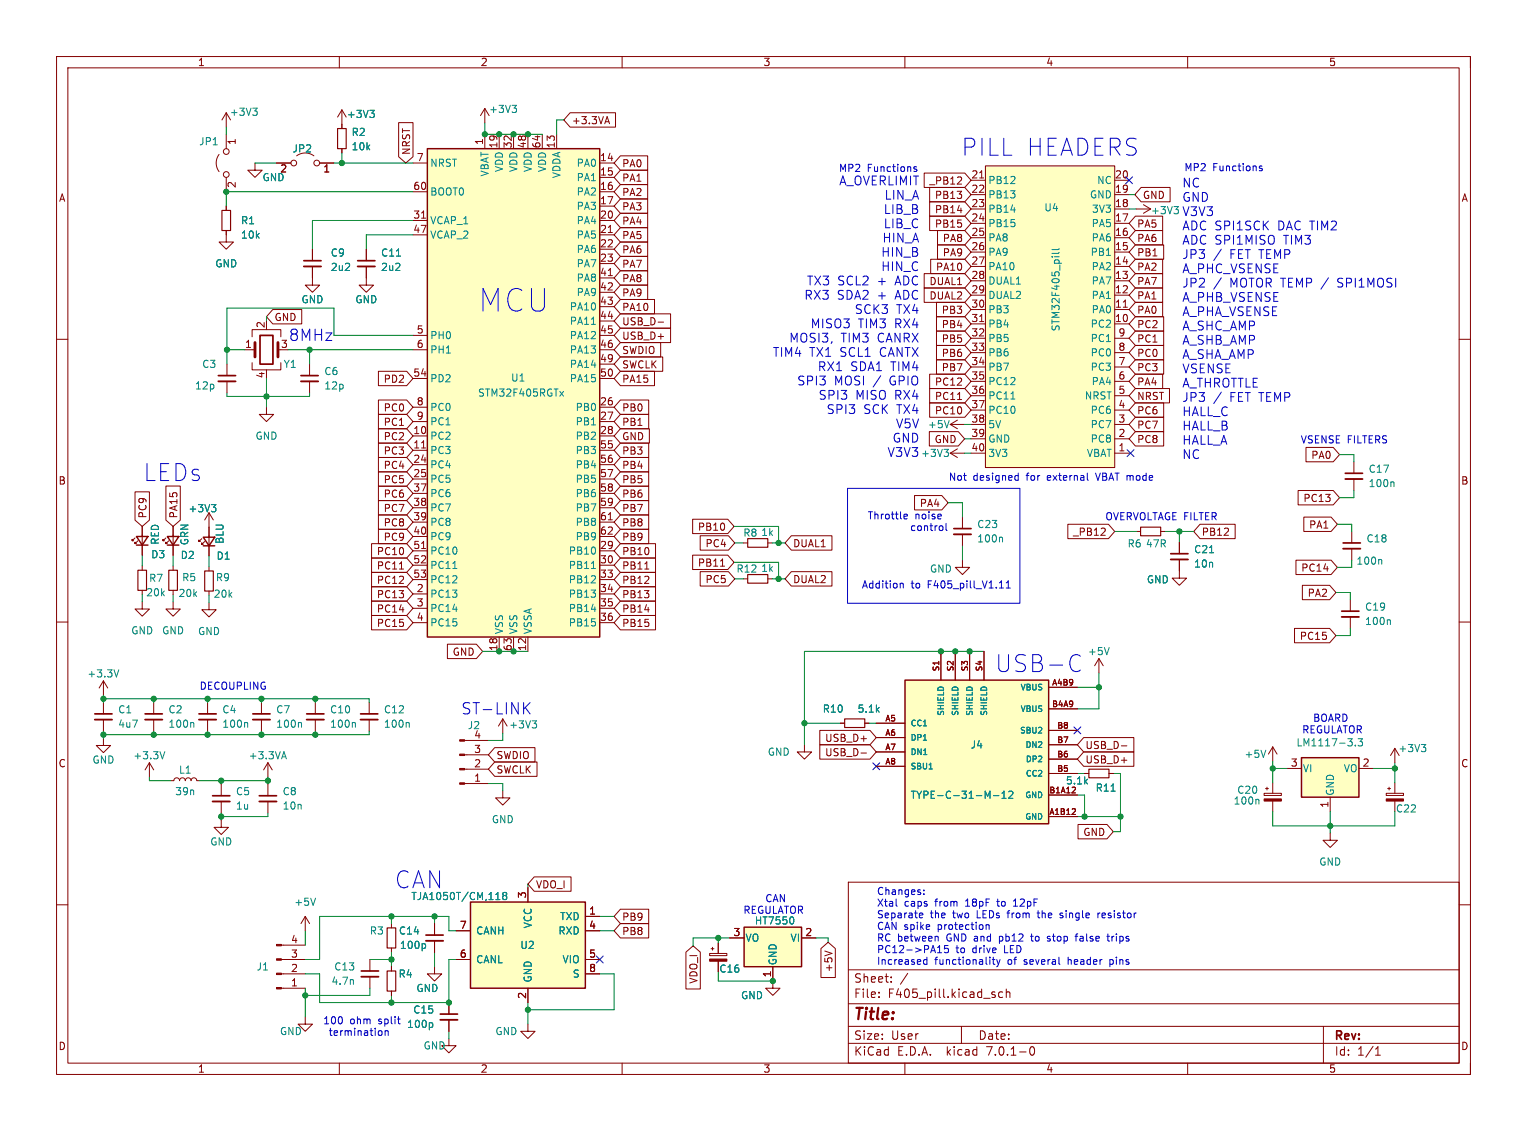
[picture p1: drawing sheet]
<svg xmlns="http://www.w3.org/2000/svg" width="270mm" height="200mm" viewBox="0 0 270 200" stroke-linecap="round" stroke-linejoin="round" font-family="sans-serif">
<defs><g id="words">
<text font-size="5.6" fill="#0000c2" x="84.5" y="55.5">MCU</text>
<g font-size="4.2" fill="#0000c2">
<text x="169.9" y="27.8">PILL HEADERS</text>
<text x="25.3" y="85.3">LEDs</text>
<text x="175.9" y="119.1">USB-C</text>
<text x="69.7" y="157.4">CAN</text>
</g>
<g font-size="2.8" fill="#0000c2">
<text x="51" y="60.5">8MHz</text>
<text x="81.6" y="126.5">ST-LINK</text>
</g>
<text font-size="2.8" fill="#840000" x="151" y="180.8">Title:</text>
<g font-size="2.2" fill="#0000c2">
<text x="148.3" y="32.9">A_OVERLIMIT</text>
<text x="156.3" y="35.4">LIN_A</text>
<text x="209" y="33.3">NC</text>
<text x="209" y="35.8">GND</text>
<text x="156.2" y="37.9">LIB_B</text>
<text x="156.2" y="40.5">LIB_C</text>
<text x="209" y="38.3">V3V3</text>
<text x="209" y="40.8">ADC SPI1SCK</text>
<text x="225.9" y="40.8">DAC TIM2</text>
<text x="155.7" y="45.5">HIN_B</text>
<text x="156" y="43">HIN_A</text>
<text x="209" y="43.4">ADC SPI1MISO</text>
<text x="209" y="45.9">JP3</text>
<text x="214.5" y="45.9">/</text>
<text x="217.4" y="45.9">FET TEMP</text>
<text x="226.9" y="43.4">TIM3</text>
<text x="142.1" y="53.1">RX3</text>
<text x="142.6" y="50.6">TX3 SCL2</text>
<text x="147.9" y="53.1">SDA2 +</text>
<text x="155.1" y="50.6">+</text>
<text x="155.7" y="48">HIN_C</text>
<text x="158.2" y="50.6">ADC</text>
<text x="158.2" y="53.1">ADC</text>
<text x="209" y="48.4">A_PHC_VSENSE</text>
<text x="209" y="51">JP2</text>
<text x="209" y="53.5">A_PHB_VSENSE</text>
<text x="214.5" y="51">/</text>
<text x="217.4" y="51">MOTOR TEMP /</text>
<text x="236.6" y="51">SPI1MOSI</text>
<text x="143.3" y="58.2">MISO3</text>
<text x="151.1" y="55.6">SCK3</text>
<text x="151.6" y="58.2">TIM3 RX4</text>
<text x="158.4" y="55.6">TX4</text>
<text x="209" y="56">A_PHA_VSENSE</text>
<text x="209" y="58.5">A_SHC_AMP</text>
<text x="136.6" y="63.2">TIM4 TX1 SCL1</text>
<text x="139.5" y="60.7">MOSI3,</text>
<text x="144.5" y="65.7">RX1</text>
<text x="148.6" y="60.7">TIM3 CANRX</text>
<text x="150.3" y="65.7">SDA1 TIM4</text>
<text x="155.5" y="63.2">CANTX</text>
<text x="209" y="61.1">A_SHB_AMP</text>
<text x="209" y="63.6">A_SHA_AMP</text>
<text x="140.9" y="68.3">SPI3</text>
<text x="144.7" y="70.8">SPI3</text>
<text x="147.4" y="68.3">MOSI /</text>
<text x="151.2" y="70.8">MISO RX4</text>
<text x="157.2" y="68.3">GPIO</text>
<text x="209" y="66.1">VSENSE</text>
<text x="209" y="68.6">A_THROTTLE</text>
<text x="209" y="71.2">JP3</text>
<text x="217.4" y="71.2">FET TEMP</text>
<text x="146.1" y="73.3">SPI3</text>
<text x="152.6" y="73.3">SCK TX4</text>
<text x="158.3" y="75.8">V5V</text>
<text x="209" y="73.7">HALL_C</text>
<text x="209" y="76.2">HALL_B</text>
<text x="156.8" y="80.9">V3V3</text>
<text x="157.7" y="78.4">GND</text>
<text x="209" y="78.8">HALL_A</text>
<text x="209" y="81.3">NC</text>
</g>
<g font-size="2.1" fill="#840000">
<text x="151" y="173.9">Sheet:</text>
<text x="159.2" y="173.9">/</text>
<text x="151" y="176.6">File:</text>
<text x="157" y="176.6">F405_pill.kicad_sch</text>
<text x="151" y="184">Size:</text>
<text x="157.6" y="184">User</text>
<text x="173" y="184">Date:</text>
<text x="236" y="184.2">Rev:</text>
<text x="151" y="186.8">KiCad</text>
<text x="158.7" y="186.8">E.D.A.</text>
<text x="167.4" y="186.8">kicad</text>
<text x="174.5" y="186.8">7.0.1-0</text>
<text x="236" y="186.8">Id:</text>
<text x="240" y="186.8">1/1</text>
</g>
<g font-size="1.8" fill="#840000">
<text x="35" y="11.8">1</text>
<text x="85" y="11.8">2</text>
<text x="135" y="11.8">3</text>
<text x="185" y="11.8">4</text>
<text x="235" y="11.8">5</text>
<text x="101.1" y="22.1">+3.3VA</text>
<text x="41.9" y="25.7" transform="rotate(-90 41.9 25.7)">1</text>
<text x="72.7" y="27.4" transform="rotate(-90 72.7 27.4)">NRST</text>
<text x="73.6" y="28.6">7</text>
<text x="85.5" y="25.7" transform="rotate(-90 85.5 25.7)">1</text>
<text x="88" y="26.3" transform="rotate(-90 88 26.3)">19</text>
<text x="90.6" y="26.3" transform="rotate(-90 90.6 26.3)">32</text>
<text x="93.1" y="26.3" transform="rotate(-90 93.1 26.3)">48</text>
<text x="95.6" y="26.3" transform="rotate(-90 95.6 26.3)">64</text>
<text x="98.2" y="26.3" transform="rotate(-90 98.2 26.3)">13</text>
<text x="106" y="28.6">14</text>
<text x="110" y="29.7">PA0</text>
<text x="10.4" y="35.8">A</text>
<text x="41.9" y="33.3" transform="rotate(-90 41.9 33.3)">2</text>
<text x="57.1" y="30.7">1</text>
<text x="73" y="33.7">60</text>
<text x="106" y="31.1">15</text>
<text x="106" y="33.7">16</text>
<text x="110" y="34.8">PA2</text>
<text x="110" y="32.3">PA1</text>
<text x="164.2" y="32.8">_PB12</text>
<text x="165.2" y="35.3">PB13</text>
<text x="171.7" y="31.6">21</text>
<text x="171.7" y="34.2">22</text>
<text x="197.1" y="34.2">19</text>
<text x="197.1" y="31.6">20</text>
<text x="202.1" y="35.3">GND</text>
<text x="258.4" y="35.8">A</text>
<text x="73" y="38.7">31</text>
<text x="73" y="41.3">47</text>
<text x="106" y="36.2">17</text>
<text x="106" y="38.7">20</text>
<text x="106" y="41.3">21</text>
<text x="110" y="37.4">PA3</text>
<text x="110" y="39.9">PA4</text>
<text x="165.2" y="40.4">PB15</text>
<text x="165.2" y="37.9">PB14</text>
<text x="171.7" y="36.7">23</text>
<text x="171.7" y="39.2">24</text>
<text x="171.7" y="41.8">25</text>
<text x="197.1" y="41.8">16</text>
<text x="197.1" y="39.2">17</text>
<text x="197.1" y="36.7">18</text>
<text x="201.1" y="40.4">PA5</text>
<text x="106" y="43.8">22</text>
<text x="106" y="46.4">23</text>
<text x="110" y="47.5">PA7</text>
<text x="110" y="45">PA6</text>
<text x="110" y="42.4">PA5</text>
<text x="166.6" y="45.5">PA9</text>
<text x="166.6" y="43">PA8</text>
<text x="171.7" y="44.3">26</text>
<text x="171.7" y="46.9">27</text>
<text x="197.1" y="46.9">14</text>
<text x="197.1" y="44.3">15</text>
<text x="201.1" y="43">PA6</text>
<text x="201.1" y="45.5">PB1</text>
<text x="106" y="48.9">41</text>
<text x="106" y="51.4">42</text>
<text x="106" y="54">43</text>
<text x="110" y="50.1">PA8</text>
<text x="110" y="52.6">PA9</text>
<text x="164.2" y="53.1">DUAL2</text>
<text x="164.2" y="50.6">DUAL1</text>
<text x="165.4" y="48">PA10</text>
<text x="171.7" y="49.4">28</text>
<text x="171.7" y="51.9">29</text>
<text x="197.1" y="51.9">12</text>
<text x="197.1" y="49.4">13</text>
<text x="201.1" y="53.1">PA1</text>
<text x="201.1" y="48">PA2</text>
<text x="201.1" y="50.6">PA7</text>
<text x="46.9" y="58.1" transform="rotate(-90 46.9 58.1)">2</text>
<text x="48.5" y="56.9">GND</text>
<text x="73.6" y="59.1">5</text>
<text x="106" y="56.5">44</text>
<text x="106" y="59.1">45</text>
<text x="110" y="55.1">PA10</text>
<text x="110" y="57.7">USB_D-</text>
<text x="166.4" y="55.7">PB3</text>
<text x="166.4" y="58.2">PB4</text>
<text x="171.7" y="54.5">30</text>
<text x="171.7" y="57">31</text>
<text x="171.7" y="59.6">32</text>
<text x="197.1" y="57">10</text>
<text x="197.1" y="54.5">11</text>
<text x="197.7" y="59.6">9</text>
<text x="201.1" y="58.2">PC2</text>
<text x="201.1" y="55.7">PA0</text>
<text x="43.3" y="61.6">1</text>
<text x="49.6" y="61.6">3</text>
<text x="73.6" y="61.6">6</text>
<text x="106" y="61.6">46</text>
<text x="106" y="64.1">49</text>
<text x="110" y="62.8">SWDIO</text>
<text x="110" y="65.3">SWCLK</text>
<text x="110" y="60.2">USB_D+</text>
<text x="166.4" y="63.3">PB6</text>
<text x="166.4" y="65.8">PB7</text>
<text x="166.4" y="60.7">PB5</text>
<text x="171.7" y="62.1">33</text>
<text x="171.7" y="64.6">34</text>
<text x="197.7" y="64.6">7</text>
<text x="197.7" y="62.1">8</text>
<text x="201.1" y="63.3">PC0</text>
<text x="201.1" y="65.8">PC3</text>
<text x="201.1" y="60.7">PC1</text>
<text x="46.9" y="67" transform="rotate(-90 46.9 67)">4</text>
<text x="67.7" y="67.8">PD2</text>
<text x="73" y="66.7">54</text>
<text x="73.6" y="71.8">8</text>
<text x="106" y="71.8">26</text>
<text x="106" y="66.7">50</text>
<text x="110" y="67.8">PA15</text>
<text x="165.2" y="70.9">PC11</text>
<text x="165.2" y="68.4">PC12</text>
<text x="171.7" y="67.2">35</text>
<text x="171.7" y="69.7">36</text>
<text x="197.7" y="69.7">5</text>
<text x="197.7" y="67.2">6</text>
<text x="201.1" y="70.9">NRST</text>
<text x="201.1" y="68.4">PA4</text>
<text x="67.7" y="75.5">PC1</text>
<text x="67.7" y="72.9">PC0</text>
<text x="73" y="76.8">10</text>
<text x="73.6" y="74.3">9</text>
<text x="106" y="74.3">27</text>
<text x="106" y="76.8">28</text>
<text x="110" y="75.5">PB1</text>
<text x="110" y="72.9">PB0</text>
<text x="165.2" y="73.4">PC10</text>
<text x="171.7" y="72.3">37</text>
<text x="171.7" y="74.8">38</text>
<text x="171.7" y="77.3">39</text>
<text x="197.7" y="77.3">2</text>
<text x="197.7" y="74.8">3</text>
<text x="197.7" y="72.3">4</text>
<text x="201.1" y="73.4">PC6</text>
<text x="201.1" y="76">PC7</text>
<text x="67.7" y="80.5">PC3</text>
<text x="67.7" y="83.1">PC4</text>
<text x="67.7" y="78">PC2</text>
<text x="73" y="79.4">11</text>
<text x="73" y="81.9">24</text>
<text x="106" y="79.4">55</text>
<text x="106" y="81.9">56</text>
<text x="110" y="78">GND</text>
<text x="110" y="83.1">PB4</text>
<text x="110" y="80.5">PB3</text>
<text x="165.1" y="78.5">GND</text>
<text x="171.7" y="79.9">40</text>
<text x="197.7" y="79.9">1</text>
<text x="201.1" y="78.5">PC8</text>
<text x="231.7" y="81.3">PA0</text>
<text x="10.3" y="85.8">B</text>
<text x="67.7" y="85.6">PC5</text>
<text x="67.7" y="88.2">PC6</text>
<text x="73" y="84.5">25</text>
<text x="73" y="87">37</text>
<text x="73" y="89.5">38</text>
<text x="106" y="84.5">57</text>
<text x="106" y="87">58</text>
<text x="106" y="89.5">59</text>
<text x="110" y="85.6">PB5</text>
<text x="110" y="88.2">PB6</text>
<text x="162.5" y="89.8">PA4</text>
<text x="230.3" y="88.9">PC13</text>
<text x="258.3" y="85.8">B</text>
<text x="26.1" y="91.7" transform="rotate(-90 26.1 91.7)">PC9</text>
<text x="31.5" y="91.7" transform="rotate(-90 31.5 91.7)">PA15</text>
<text x="67.7" y="95.8">PC9</text>
<text x="67.7" y="93.2">PC8</text>
<text x="67.7" y="90.7">PC7</text>
<text x="73" y="92.1">39</text>
<text x="73" y="94.6">40</text>
<text x="106" y="92.1">61</text>
<text x="106" y="94.6">62</text>
<text x="110" y="95.8">PB9</text>
<text x="110" y="90.7">PB7</text>
<text x="110" y="93.2">PB8</text>
<text x="123.3" y="94">PB10</text>
<text x="189.6" y="94.9">_PB12</text>
<text x="212.5" y="94.9">PB12</text>
<text x="231.4" y="93.6">PA1</text>
<text x="66.5" y="98.3">PC10</text>
<text x="66.5" y="100.9">PC11</text>
<text x="73" y="97.2">51</text>
<text x="73" y="99.7">52</text>
<text x="106" y="97.2">29</text>
<text x="106" y="99.7">30</text>
<text x="110" y="100.9">PB11</text>
<text x="110" y="98.3">PB10</text>
<text x="123.3" y="100.4">PB11</text>
<text x="124.6" y="96.9">PC4</text>
<text x="140.2" y="96.9">DUAL1</text>
<text x="230" y="101.2">PC14</text>
<text x="66.5" y="103.4">PC12</text>
<text x="66.5" y="105.9">PC13</text>
<text x="73" y="102.2">53</text>
<text x="73.6" y="104.8">2</text>
<text x="73.6" y="107.3">3</text>
<text x="106" y="102.2">33</text>
<text x="106" y="104.8">34</text>
<text x="106" y="107.3">35</text>
<text x="110" y="105.9">PB13</text>
<text x="110" y="103.4">PB12</text>
<text x="124.6" y="103.3">PC5</text>
<text x="140.2" y="103.3">DUAL2</text>
<text x="231.1" y="105.7">PA2</text>
<text x="66.5" y="108.5">PC14</text>
<text x="66.5" y="111">PC15</text>
<text x="73.6" y="109.9">4</text>
<text x="106" y="109.9">36</text>
<text x="110" y="108.5">PB14</text>
<text x="110" y="111">PB15</text>
<text x="229.7" y="113.3">PC15</text>
<text x="79.9" y="116.1">GND</text>
<text x="90.6" y="115.2" transform="rotate(-90 90.6 115.2)">63</text>
<text x="93.1" y="115.2" transform="rotate(-90 93.1 115.2)">12</text>
<text x="145.8" y="131.3">USB_D+</text>
<text x="10.3" y="135.8">C</text>
<text x="83.8" y="135.8">2</text>
<text x="83.8" y="133.2">3</text>
<text x="87.8" y="134.4">SWDIO</text>
<text x="87.8" y="136.9">SWCLK</text>
<text x="145.8" y="133.9">USB_D-</text>
<text x="191.9" y="132.6">USB_D-</text>
<text x="191.9" y="135.2">USB_D+</text>
<text x="228.2" y="135.6">3</text>
<text x="240.9" y="135.6">2</text>
<text x="258.3" y="135.8">C</text>
<text x="83.8" y="138.3">1</text>
<text x="234.9" y="142.9" transform="rotate(-90 234.9 142.9)">1</text>
<text x="191.4" y="148">GND</text>
<text x="93.1" y="158.9" transform="rotate(-90 93.1 158.9)">3</text>
<text x="94.8" y="157.3">VDO_I</text>
<text x="104.1" y="161.8">1</text>
<text x="51.4" y="166.9">4</text>
<text x="81.2" y="164.3">7</text>
<text x="104.1" y="164.3">4</text>
<text x="110" y="163">PB9</text>
<text x="110" y="165.5">PB8</text>
<text x="129.6" y="165.6">3</text>
<text x="142.3" y="165.6">2</text>
<text x="51.4" y="172">2</text>
<text x="51.4" y="169.4">3</text>
<text x="81.2" y="169.4">6</text>
<text x="104.1" y="169.4">5</text>
<text x="104.1" y="172">8</text>
<text x="136.4" y="172.9" transform="rotate(-90 136.4 172.9)">1</text>
<text x="147.3" y="172.1" transform="rotate(-90 147.3 172.1)">+5V</text>
<text x="51.4" y="174.5">1</text>
<text x="93.1" y="176.7" transform="rotate(-90 93.1 176.7)">2</text>
<text x="123.5" y="174.1" transform="rotate(-90 123.5 174.1)">VDO_I</text>
<text x="10.3" y="185.8">D</text>
<text x="258.3" y="185.8">D</text>
<text x="35" y="189.8">1</text>
<text x="85" y="189.8">2</text>
<text x="135" y="189.8">3</text>
<text x="185" y="189.8">4</text>
<text x="235" y="189.8">5</text>
</g>
<g font-size="1.8" fill="#008484">
<text x="40.6" y="20.6">+3V3</text>
<text x="61.3" y="21">+3V3</text>
<text x="86.4" y="20.1">+3V3</text>
<text x="35.2" y="25.8">JP1</text>
<text x="51.7" y="27.1">JP2</text>
<text x="62.1" y="24.2">R2</text>
<text x="62.1" y="26.7">10k</text>
<text x="76.1" y="29.7">NRST</text>
<text x="101.8" y="29.7">PA0</text>
<text x="46.4" y="32.2">GND</text>
<text x="49.5" y="30.7">2</text>
<text x="76.1" y="34.7">BOOT0</text>
<text x="86.6" y="31.3" transform="rotate(-90 86.6 31.3)">VBAT</text>
<text x="89.1" y="30.6" transform="rotate(-90 89.1 30.6)">VDD</text>
<text x="91.6" y="30.6" transform="rotate(-90 91.6 30.6)">VDD</text>
<text x="94.2" y="30.6" transform="rotate(-90 94.2 30.6)">VDD</text>
<text x="96.7" y="30.6" transform="rotate(-90 96.7 30.6)">VDD</text>
<text x="99.3" y="31.6" transform="rotate(-90 99.3 31.6)">VDDA</text>
<text x="101.8" y="32.2">PA1</text>
<text x="101.8" y="34.7">PA2</text>
<text x="174.8" y="32.7">PB12</text>
<text x="174.8" y="35.2">PB13</text>
<text x="192.6" y="35.2">GND</text>
<text x="193.9" y="32.7">NC</text>
<text x="42.6" y="39.8">R1</text>
<text x="76.1" y="39.8">VCAP_1</text>
<text x="101.8" y="37.3">PA3</text>
<text x="101.8" y="39.8">PA4</text>
<text x="174.8" y="37.8">PB14</text>
<text x="174.8" y="40.3">PB15</text>
<text x="184.6" y="37.5">U4</text>
<text x="192.9" y="40.3">PA5</text>
<text x="193" y="37.8">3V3</text>
<text x="203.5" y="38">+3V3</text>
<text x="38" y="47.4">GND</text>
<text x="42.6" y="42.4">10k</text>
<text x="58.4" y="45.5">C9</text>
<text x="67.3" y="45.5">C11</text>
<text x="76.1" y="42.4">VCAP_2</text>
<text x="101.8" y="42.4">PA5</text>
<text x="101.8" y="44.9">PA6</text>
<text x="101.8" y="47.4">PA7</text>
<text x="174.8" y="42.9">PA8</text>
<text x="174.8" y="45.4">PA9</text>
<text x="174.8" y="47.9">PA10</text>
<text x="192.7" y="45.4">PB1</text>
<text x="192.9" y="47.9">PA2</text>
<text x="192.9" y="42.9">PA6</text>
<text x="53.2" y="53.8">GND</text>
<text x="58.4" y="48.1">2u2</text>
<text x="62.8" y="53.8">GND</text>
<text x="67.3" y="48.1">2u2</text>
<text x="101.8" y="50">PA8</text>
<text x="101.8" y="52.5">PA9</text>
<text x="174.8" y="50.5">DUAL1</text>
<text x="174.8" y="53">DUAL2</text>
<text x="192.9" y="53">PA1</text>
<text x="192.9" y="50.5">PA7</text>
<text x="100.6" y="55.1">PA10</text>
<text x="100.6" y="57.6">PA11</text>
<text x="174.8" y="55.6">PB3</text>
<text x="174.8" y="58.1">PB4</text>
<text x="187.5" y="58.7" transform="rotate(-90 187.5 58.7)">STM32F405_pill</text>
<text x="192.7" y="58.1">PC2</text>
<text x="192.9" y="55.6">PA0</text>
<text x="35.7" y="65.2">C3</text>
<text x="50.1" y="65.2">Y1</text>
<text x="76.1" y="60.1">PH0</text>
<text x="76.1" y="62.7">PH1</text>
<text x="100.6" y="60.1">PA12</text>
<text x="100.6" y="62.7">PA13</text>
<text x="100.6" y="65.2">PA14</text>
<text x="174.8" y="60.6">PB5</text>
<text x="174.8" y="63.2">PB6</text>
<text x="174.8" y="65.7">PB7</text>
<text x="192.7" y="65.7">PC3</text>
<text x="192.7" y="63.2">PC0</text>
<text x="192.7" y="60.6">PC1</text>
<text x="34.4" y="69">12p</text>
<text x="57.3" y="66.5">C6</text>
<text x="57.3" y="69">12p</text>
<text x="76.1" y="67.8">PD2</text>
<text x="84.5" y="70.3">STM32F405RGTx</text>
<text x="90.3" y="67.6">U1</text>
<text x="100.6" y="67.8">PA15</text>
<text x="174.8" y="68.3">PC12</text>
<text x="174.8" y="70.8">PC11</text>
<text x="191.7" y="70.8">NRST</text>
<text x="192.9" y="68.3">PA4</text>
<text x="45.1" y="77.9">GND</text>
<text x="76.1" y="77.9">PC2</text>
<text x="76.1" y="72.8">PC0</text>
<text x="76.1" y="75.4">PC1</text>
<text x="101.7" y="72.8">PB0</text>
<text x="101.7" y="75.4">PB1</text>
<text x="101.7" y="77.9">PB2</text>
<text x="164" y="75.9">+5V</text>
<text x="174.8" y="73.3">PC10</text>
<text x="174.8" y="75.9">5V</text>
<text x="192.7" y="75.9">PC7</text>
<text x="192.7" y="73.3">PC6</text>
<text x="76.1" y="80.5">PC3</text>
<text x="76.1" y="83">PC4</text>
<text x="101.7" y="80.5">PB3</text>
<text x="101.7" y="83">PB4</text>
<text x="174.8" y="78.4">GND</text>
<text x="174.8" y="81">3V3</text>
<text x="192.1" y="81">VBAT</text>
<text x="192.7" y="78.4">PC8</text>
<text x="241.9" y="83.8">C17</text>
<text x="76.1" y="85.5">PC5</text>
<text x="76.1" y="88.1">PC6</text>
<text x="101.7" y="85.5">PB5</text>
<text x="101.7" y="88.1">PB6</text>
<text x="241.9" y="86.3">100n</text>
<text x="33.3" y="90.7">+3V3</text>
<text x="76.1" y="90.6">PC7</text>
<text x="76.1" y="93.2">PC8</text>
<text x="76.1" y="95.7">PC9</text>
<text x="101.7" y="90.6">PB7</text>
<text x="101.7" y="93.2">PB8</text>
<text x="101.7" y="95.7">PB9</text>
<text x="131.4" y="95.1">R8</text>
<text x="134.5" y="94.9">1k</text>
<text x="172.7" y="93.5">C23</text>
<text x="26.7" y="98.9">D3</text>
<text x="28.3" y="96.4" transform="rotate(-90 28.3 96.4)">RED</text>
<text x="31.9" y="99">D2</text>
<text x="33.5" y="96.5" transform="rotate(-90 33.5 96.5)">GRN</text>
<text x="38.2" y="99.1">D1</text>
<text x="39.7" y="96.2" transform="rotate(-90 39.7 96.2)">BLU</text>
<text x="76.1" y="98.2">PC10</text>
<text x="76.1" y="100.8">PC11</text>
<text x="100.5" y="98.2">PB10</text>
<text x="100.5" y="100.8">PB11</text>
<text x="130.2" y="101.4">R12</text>
<text x="134.5" y="101.3">1k</text>
<text x="164.4" y="101.4">GND</text>
<text x="172.7" y="96.1">100n</text>
<text x="199.3" y="97">R6</text>
<text x="202.6" y="97">47R</text>
<text x="211.1" y="98">C21</text>
<text x="211.1" y="100.5">10n</text>
<text x="239.8" y="100">100n</text>
<text x="241.6" y="96.1">C18</text>
<text x="25.8" y="105.6">20k</text>
<text x="26.3" y="103.1">R7</text>
<text x="31.5" y="105.7">20k</text>
<text x="32.1" y="102.9">R5</text>
<text x="37.7" y="105.9">20k</text>
<text x="38.1" y="102.9">R9</text>
<text x="76.1" y="105.9">PC13</text>
<text x="76.1" y="103.3">PC12</text>
<text x="100.5" y="103.3">PB12</text>
<text x="100.5" y="105.9">PB13</text>
<text x="202.7" y="103.3">GND</text>
<text x="23.1" y="112.3">GND</text>
<text x="28.6" y="112.3">GND</text>
<text x="35" y="112.5">GND</text>
<text x="76.1" y="108.4">PC14</text>
<text x="76.1" y="110.9">PC15</text>
<text x="89.1" y="112.1" transform="rotate(-90 89.1 112.1)">VSS</text>
<text x="91.6" y="112.1" transform="rotate(-90 91.6 112.1)">VSS</text>
<text x="94.2" y="112.1" transform="rotate(-90 94.2 112.1)">VSSA</text>
<text x="100.5" y="108.4">PB14</text>
<text x="100.5" y="110.9">PB15</text>
<text x="241.3" y="108.1">C19</text>
<text x="241.3" y="110.7">100n</text>
<text x="15.4" y="120">+3.3V</text>
<text x="192.3" y="116">+5V</text>
<text x="20.8" y="126.3">C1</text>
<text x="20.8" y="128.8">4u7</text>
<text x="29.7" y="126.3">C2</text>
<text x="29.7" y="128.8">100n</text>
<text x="39.3" y="126.3">C4</text>
<text x="39.3" y="128.8">100n</text>
<text x="48.8" y="126.3">C7</text>
<text x="48.8" y="128.8">100n</text>
<text x="58.3" y="126.3">C10</text>
<text x="58.3" y="128.8">100n</text>
<text x="67.8" y="126.3">C12</text>
<text x="67.8" y="128.8">100n</text>
<text x="82.7" y="129.1">J2</text>
<text x="83.8" y="130.7">4</text>
<text x="90" y="129">+3V3</text>
<text x="145.4" y="126.2">R10</text>
<text x="151.6" y="126.2">5.1k</text>
<text x="16.3" y="135.2">GND</text>
<text x="23.5" y="134.4">+3.3V</text>
<text x="31.6" y="137">L1</text>
<text x="43.9" y="134.4">+3.3VA</text>
<text x="135.7" y="133.8">GND</text>
<text x="171.6" y="132.5">J4</text>
<text x="220" y="134.2">+5V</text>
<text x="229.2" y="132.1">LM1117-3.3</text>
<text x="230.4" y="136.7">VI</text>
<text x="237.5" y="136.7">VO</text>
<text x="247.2" y="133.2">+3V3</text>
<text x="30.9" y="140.8">39n</text>
<text x="41.7" y="140.8">C5</text>
<text x="41.7" y="143.3">1u</text>
<text x="49.9" y="140.8">C8</text>
<text x="49.9" y="143.3">10n</text>
<text x="161" y="141.4">TYPE-C-31-M-12</text>
<text x="188.4" y="138.9">5.1k</text>
<text x="193.7" y="140.1">R11</text>
<text x="218.1" y="142.4">100n</text>
<text x="218.7" y="140.5">C20</text>
<text x="236" y="140.7" transform="rotate(-90 236 140.7)">GND</text>
<text x="246.8" y="143.8">C22</text>
<text x="37.1" y="149.7">GND</text>
<text x="86.9" y="145.7">GND</text>
<text x="233.2" y="153.2">GND</text>
<text x="52" y="160.3">+5V</text>
<text x="72.8" y="159.3">TJA1050T/CM,118</text>
<text x="65.3" y="165.4">R3</text>
<text x="70.5" y="165.4">C14</text>
<text x="70.7" y="168">100p</text>
<text x="84.2" y="165.4">CANH</text>
<text x="91.9" y="168">U2</text>
<text x="94.2" y="164.3" transform="rotate(-90 94.2 164.3)">VCC</text>
<text x="98.6" y="165.4">RXD</text>
<text x="98.9" y="162.9">TXD</text>
<text x="131.8" y="166.7">VO</text>
<text x="133.4" y="163.6">HT7550</text>
<text x="139.7" y="166.7">VI</text>
<text x="45.3" y="171.8">J1</text>
<text x="59" y="171.8">C13</text>
<text x="70.4" y="173">R4</text>
<text x="84.2" y="170.5">CANL</text>
<text x="94.2" y="173.7" transform="rotate(-90 94.2 173.7)">GND</text>
<text x="99.3" y="170.5">VIO</text>
<text x="101.2" y="173">S</text>
<text x="127.1" y="172.1">C16</text>
<text x="137.5" y="170.7" transform="rotate(-90 137.5 170.7)">GND</text>
<text x="58.6" y="174.3">4.7n</text>
<text x="73" y="179.4">C15</text>
<text x="73.6" y="175.6">GND</text>
<text x="131" y="176.8">GND</text>
<text x="49.4" y="183.2">GND</text>
<text x="71.9" y="181.9">100p</text>
<text x="74.8" y="185.7">GND</text>
<text x="87.5" y="183.2">GND</text>
</g>
<g font-size="1.8" fill="#0000c2">
<text x="148.3" y="30.5">MP2</text>
<text x="153.4" y="30.5">Functions</text>
<text x="209.4" y="30.4">MP2</text>
<text x="214.4" y="30.4">Functions</text>
<text x="162.8" y="81">+3V3</text>
<text x="230" y="78.5">VSENSE FILTERS</text>
<text x="167.8" y="85.1">Not</text>
<text x="172.1" y="85.1">designed</text>
<text x="181.6" y="85.1">for</text>
<text x="185.3" y="85.1">external</text>
<text x="194.1" y="85.1">VBAT mode</text>
<text x="153.3" y="91.9">Throttle</text>
<text x="160.8" y="94">control</text>
<text x="161.7" y="91.9">noise</text>
<text x="195.5" y="92.1">OVERVOLTAGE FILTER</text>
<text x="152.4" y="104.1">Addition</text>
<text x="161.1" y="104.1">to</text>
<text x="164.1" y="104.1">F405_pill_V1.11</text>
<text x="35.3" y="122">DECOUPLING</text>
<text x="230.3" y="129.8">REGULATOR</text>
<text x="232.4" y="127.7">BOARD</text>
<text x="131.4" y="161.7">REGULATOR</text>
<text x="135.8" y="159.6">CAN</text>
<text x="155.1" y="158.3">Changes:</text>
<text x="155.1" y="160.4">Xtal</text>
<text x="159.9" y="160.4">caps</text>
<text x="165.4" y="160.4">from</text>
<text x="170.9" y="160.4">18pF</text>
<text x="176.6" y="160.4">to</text>
<text x="179.6" y="160.4">12pF</text>
<text x="155.1" y="162.5">Separate</text>
<text x="155.1" y="164.5">CAN spike</text>
<text x="155.1" y="166.6">RC between</text>
<text x="164.5" y="162.5">the</text>
<text x="165.8" y="164.5">protection</text>
<text x="167.4" y="166.6">GND and</text>
<text x="168.6" y="162.5">two</text>
<text x="172.9" y="162.5">LEDs</text>
<text x="176.9" y="166.6">pb12</text>
<text x="178.4" y="162.5">from</text>
<text x="182.7" y="166.6">to</text>
<text x="183.9" y="162.5">the</text>
<text x="185.7" y="166.6">stop</text>
<text x="187.9" y="162.5">single</text>
<text x="190.9" y="166.6">false</text>
<text x="194.7" y="162.5">resistor</text>
<text x="196.6" y="166.6">trips</text>
<text x="155.1" y="168.6">PC12-&gt;PA15</text>
<text x="155.1" y="170.7">Increased</text>
<text x="165.3" y="170.7">functionality</text>
<text x="169" y="168.6">to</text>
<text x="172" y="168.6">drive</text>
<text x="177.7" y="168.6">LED</text>
<text x="178.2" y="170.7">of</text>
<text x="181.2" y="170.7">several</text>
<text x="189.1" y="170.7">header</text>
<text x="196.6" y="170.7">pins</text>
<text x="57.1" y="181.2">100</text>
<text x="58.2" y="183.3">termination</text>
<text x="61.9" y="181.2">ohm</text>
<text x="67" y="181.2">split</text>
</g>
<text font-size="1.8" fill="#008400" x="88" y="115.2" transform="rotate(-90 88 115.2)">18</text>
<g font-size="1.4" fill="#840000">
<text x="166.1" y="118.8" transform="rotate(-90 166.1 118.8)">S1</text>
<text x="168.7" y="118.8" transform="rotate(-90 168.7 118.8)">S2</text>
<text x="171.2" y="118.8" transform="rotate(-90 171.2 118.8)">S3</text>
<text x="173.7" y="118.8" transform="rotate(-90 173.7 118.8)">S4</text>
<text x="186" y="121.3">A4B9</text>
<text x="186" y="125.1">B4A9</text>
<text x="156.5" y="127.6">A5</text>
<text x="156.5" y="130.2">A6</text>
<text x="186.9" y="131.4">B7</text>
<text x="186.9" y="128.9">B8</text>
<text x="156.5" y="132.7">A7</text>
<text x="156.5" y="135.3">A8</text>
<text x="186.9" y="136.5">B5</text>
<text x="186.9" y="134">B6</text>
<text x="185.5" y="140.3">B1A12</text>
<text x="185.5" y="144.1">A1B12</text>
</g>
<g font-size="1.4" fill="#008484">
<text x="180.3" y="122.2">VBUS</text>
<text x="161" y="128.6">CC1</text>
<text x="161" y="131.1">DP1</text>
<text x="167.1" y="126.7" transform="rotate(-90 167.1 126.7)">SHIELD</text>
<text x="169.6" y="126.7" transform="rotate(-90 169.6 126.7)">SHIELD</text>
<text x="172.1" y="126.7" transform="rotate(-90 172.1 126.7)">SHIELD</text>
<text x="174.7" y="126.7" transform="rotate(-90 174.7 126.7)">SHIELD</text>
<text x="180.2" y="129.9">SBU2</text>
<text x="180.3" y="126">VBUS</text>
<text x="161" y="133.7">DN1</text>
<text x="161" y="136.2">SBU1</text>
<text x="181.2" y="132.4">DN2</text>
<text x="181.2" y="137.5">CC2</text>
<text x="181.2" y="134.9">DP2</text>
<text x="181.1" y="141.3">GND</text>
<text x="181.1" y="145.1">GND</text>
</g>
</g></defs>
<g fill="none" stroke="#840000" stroke-width=".18">
<path d="M10 10h250v180h-250zM12 12h246v176h-246zM40 19.9v2.6M40 19.9l-.8 1.3M40 19.9l.8 1.3M60 10v2M60.5 19.4v3.3M60.5 19.4l-.8 1.3M60.5 19.4l.7 1.3M85.7 19.2v2.5M85.7 19.2l-.7 1.2M85.7 19.2l.8 1.2"/>
<path d="M100.8 19.9h8v2.6h-8l-1.1-1.3zM110 10v2M160 10v2M210 10v2M260 10v2M38.7 27.3a2.54 2.54 0 0 0 0 3.1M40 23.7v2.6M40 31.4v2.5M40 36.4v.8M45.1 28.8v1.3h1.3l-1.3 1.3-1.3-1.3h1.3M48.9 28.8h2.5M52.5 27.6a2.54 2.54 0 0 1 3 0"/>
<path d="M56.5 28.8h2.6M60.5 26.3v.8M70.5 21.7h2.5v6l-1.2 1.1-1.3-1.1zM73 28.8h2.6M73 33.9h2.6M73 39h2.6M74.5 38.6h.8M85.7 23.7v2.6M88.3 23.7v2.6M90.8 23.7v2.6M93.3 23.7v2.6M95.9 23.7v2.6"/>
<path d="M98.4 23.7v2.6M106 28.8h2.6M106 31.4h2.6M106 33.9h2.6M106 36.4h2.6M106 39h2.6M107.1 21.5h.6M107.4 20.6l.4 1.3M109.7 32.6h4.8v2.6h-4.8l-1.1-1.3zM109.7 30.1h4.8v2.5h-4.8l-1.1-1.2zM109.7 35.2h4.8v2.5h-4.8l-1.1-1.3zM109.7 37.7h4.8v2.6h-4.8l-1.1-1.3z"/>
<path d="M109.7 27.6h4.8v2.5h-4.8l-1.1-1.3zM163.4 30.6h7.2l1.1 1.3-1.1 1.2h-7.2zM164.4 33.1h6.2l1.1 1.3-1.1 1.3h-6.2zM164.4 38.2h6.2l1.1 1.3-1.1 1.3h-6.2zM164.4 35.7h6.2l1.1 1.3-1.1 1.2h-6.2zM169.3 37.2h.8M171.7 37h2.5M171.7 39.5h2.5M171.7 34.4h2.5M171.7 31.9h2.5M173.2 31.5h.7M174.2 29.3h22.9v53.4h-22.9z"/>
<path d="M197.1 37h2.5M197.1 39.5h2.5M197.1 34.4h2.5M197.1 31.9h2.5M200.8 38.2h4.8v2.6h-4.8l-1.2-1.3zM200.9 37h2.6M201.8 33.1h5.1v2.6h-5.1l-1.1-1.3zM202.2 36.2l1.3 .8M203.5 37l-1.3 .7M10 60h2M40 40.8v2h1.3l-1.3 1.3-1.3-1.3h1.3M44.6 59.6v-1.3h5.1v1.3"/>
<path d="M48.2 54.7h5.2v2.6h-5.2l-1.1-1.3zM55.2 47.1v3.3h1.3l-1.3 1.3-1.2-1.3h1.2M55.2 44.1v2M64.8 47.1v3.3h1.2l-1.2 1.3-1.3-1.3h1.3M64.8 44.1v2M73 41.5h2.6M73 59.3h2.6M106 41.5h2.6M106 44.1h2.6M106 46.6h2.6M106 49.1h2.6M106 51.7h2.6"/>
<path d="M106 54.2h2.6M106 56.8h2.6M106 59.3h2.6M107.6 41.1h.7M107.6 48.7h.7M109.7 45.3h4.8v2.6h-4.8l-1.1-1.3zM109.7 47.9h4.8v2.5h-4.8l-1.1-1.3zM109.7 42.8h4.8v2.5h-4.8l-1.1-1.2zM109.7 40.3h4.8v2.5h-4.8l-1.1-1.3zM109.7 50.4h4.8v2.6h-4.8l-1.1-1.3zM109.7 53h6v2.5h-6l-1.1-1.3zM109.7 55.5h8.9v2.5h-8.9l-1.1-1.2z"/>
<path d="M109.7 58h8.9v2.6h-8.9l-1.1-1.3zM116.4 57h.9M163.4 50.9h7.2l1.1 1.3-1.1 1.3h-7.2zM163.4 48.4h7.2l1.1 1.3-1.1 1.2h-7.2zM164.6 45.8h6l1.1 1.3-1.1 1.3h-6zM165.6 53.5h5l1.1 1.2-1.1 1.3h-5zM165.6 56h5l1.1 1.3-1.1 1.2h-5zM165.6 58.5h5l1.1 1.3-1.1 1.3h-5zM165.8 43.3h4.8l1.1 1.3-1.1 1.2h-4.8zM165.8 40.8h4.8l1.1 1.2-1.1 1.3h-4.8zM171.7 57.3h2.5M171.7 54.7h2.5"/>
<path d="M171.7 52.2h2.5M171.7 49.7h2.5M171.7 47.1h2.5M171.7 44.6h2.5M171.7 42h2.5M171.7 59.8h2.5M173.2 56.9h.7M197.1 57.3h2.5M197.1 54.7h2.5M197.1 52.2h2.5M197.1 49.7h2.5M197.1 47.1h2.5"/>
<path d="M197.1 44.6h2.5M197.1 42h2.5M197.1 59.8h2.5M198.6 54.3h.7M200.8 40.8h4.8v2.5h-4.8l-1.2-1.3zM200.8 43.3h5v2.5h-5l-1.2-1.2zM200.8 50.9h4.8v2.6h-4.8l-1.2-1.3zM200.8 56h5v2.5h-5l-1.2-1.2zM200.8 45.8h4.8v2.6h-4.8l-1.2-1.3zM200.8 53.5h4.8v2.5h-4.8l-1.2-1.3zM200.8 48.4h4.8v2.5h-4.8l-1.2-1.2zM200.8 58.5h5v2.6h-5l-1.2-1.3z"/>
<path d="M258 60h2M40.1 64.4v2M40.1 67.4v2.1M43.3 61.8h1.8M44.6 64.1v1.3h5.1v-1.3M47.1 72v1.3h1.3l-1.3 1.2-1.3-1.2h1.3M47.1 65.4v.3M54.7 64.4v2M54.7 67.4v2.1M66.9 78.4h5l1.1 1.2-1.1 1.3h-5zM66.9 73.3h5l1.1 1.2-1.1 1.3h-5zM66.9 75.8h5l1.1 1.3-1.1 1.3h-5z"/>
<path d="M66.9 70.7h5l1.1 1.3-1.1 1.3h-5zM66.9 65.7h5l1.1 1.2-1.1 1.3h-5zM73 77.1h2.6M73 79.6h2.6M73 72h2.6M73 74.5h2.6M73 61.8h2.6M73 66.9h2.6M74.5 79.2h.8M106 77.1h2.6M106 79.6h2.6M106 72h2.6"/>
<path d="M106 74.5h2.6M106 61.8h2.6M106 64.4h2.6M106 66.9h2.6M109.7 75.8h5.1v2.6h-5.1l-1.1-1.3zM109.7 65.7h6v2.5h-6l-1.1-1.3zM109.7 73.3h5v2.5h-5l-1.1-1.3zM109.7 78.4h5v2.5h-5l-1.1-1.3zM109.7 70.7h5v2.6h-5l-1.1-1.3zM109.7 60.6h7.1v2.5h-7.1l-1.1-1.3zM109.7 63.1h7.5v2.6h-7.5l-1.1-1.3zM164.3 76.3h5.1l1.2 1.3-1.2 1.3h-5.1z"/>
<path d="M164.4 68.7h6.2l1.1 1.3-1.1 1.2h-6.2zM164.4 71.2h6.2l1.1 1.3-1.1 1.3h-6.2zM164.4 66.2h6.2l1.1 1.2-1.1 1.3h-6.2zM165.6 61.1h5l1.1 1.3-1.1 1.2h-5zM165.6 63.6h5l1.1 1.3-1.1 1.3h-5zM168 75.1h2.6M168 75.1l1.3 .7M169.3 74.3l-1.3 .8M169.3 79.4l-1.3 .7M169.3 70.7h.7M171.7 75.1h2.5M171.7 77.6h2.5"/>
<path d="M171.7 62.4h2.5M171.7 64.9h2.5M171.7 67.4h2.5M171.7 70h2.5M171.7 72.5h2.5M197.1 75.1h2.5M197.1 77.6h2.5M197.1 62.4h2.5M197.1 64.9h2.5M197.1 67.4h2.5M197.1 70h2.5M197.1 72.5h2.5"/>
<path d="M200.8 68.7h6v2.5h-6l-1.2-1.2zM200.8 61.1h5v2.5h-5l-1.2-1.2zM200.8 63.6h5v2.6h-5l-1.2-1.3zM200.8 71.2h5v2.6h-5l-1.2-1.3zM200.8 76.3h5v2.6h-5l-1.2-1.3zM200.8 66.2h4.8v2.5h-4.8l-1.2-1.3zM200.8 73.8h5v2.5h-5l-1.2-1.2zM230.9 79.1h4.8l1.2 1.3-1.2 1.3h-4.8zM23.9 87h2.5v5l-1.3 1.1-1.2-1.1zM23.9 95.1l-.5 .5v-.2v.2h.2M24.4 95.6l-.5 .5v-.2v.2h.2M25.1 93.1v5.1"/>
<path d="M29.3 85.9h2.6v6.1l-1.3 1.1-1.3-1.1zM29.3 95.1l-.5 .5v-.2v.2h.3M29.8 95.6l-.5 .5v-.2v.2h.3M30.6 93.1v5.1M35.7 95.2l-.5 .6v-.3v.3h.2M36.2 95.8l-.5 .5v-.3v.3h.2M37 90.7l.7 1.2M37 90.7v7.6M37 90.7l-.8 1.2M65.7 96.1h6.2l1.1 1.3-1.1 1.3h-6.2zM65.7 98.7h6.2l1.1 1.2-1.1 1.3h-6.2zM66.9 93.6h5l1.1 1.3-1.1 1.2h-5z"/>
<path d="M66.9 91.1h5l1.1 1.2-1.1 1.3h-5zM66.9 83.4h5l1.1 1.3-1.1 1.3h-5zM66.9 86h5l1.1 1.2-1.1 1.3h-5zM66.9 88.5h5l1.1 1.3-1.1 1.3h-5zM66.9 80.9h5l1.1 1.3-1.1 1.2h-5zM73 82.2h2.6M73 84.7h2.6M73 97.4h2.6M73 99.9h2.6M73 87.2h2.6M73 89.8h2.6M73 92.3h2.6"/>
<path d="M73 94.9h2.6M74.5 97h.8M106 82.2h2.6M106 84.7h2.6M106 97.4h2.6M106 99.9h2.6M106 87.2h2.6M106 89.8h2.6M106 92.3h2.6M106 94.9h2.6M107.6 91.9h.7M109.7 83.4h5v2.6h-5l-1.1-1.3z"/>
<path d="M109.7 80.9h5v2.5h-5l-1.1-1.2zM109.7 98.7h6.2v2.5h-6.2l-1.1-1.3zM109.7 96.1h6.2v2.6h-6.2l-1.1-1.3zM109.7 93.6h5v2.5h-5l-1.1-1.2zM109.7 86h5v2.5h-5l-1.1-1.3zM109.7 88.5h5v2.6h-5l-1.1-1.3zM109.7 91.1h5v2.5h-5l-1.1-1.3zM122.5 91.8h6.2l1.1 1.3-1.1 1.3h-6.2zM122.5 98.2h6.2l1.1 1.2-1.1 1.3h-6.2zM123.8 94.7h5l1.1 1.3-1.1 1.3h-5zM131.4 96h.8M135.8 96h.7"/>
<path d="M139.9 94.7h7.2v2.6h-7.2l-1.1-1.3zM161.7 87.6h4.8l1.1 1.3-1.1 1.3h-4.8zM168 80.1h2.6M168 80.1l1.3 .8M170.2 99.1v1.2h1.2l-1.2 1.3-1.3-1.3h1.3M170.2 91.4v2.1M170.2 94.5v2M171.7 80.1h2.5M188.8 92.7h7.2l1.1 1.3-1.1 1.3h-7.2zM197.1 80.1h2.5M200.9 94h.8M205.2 94h.8"/>
<path d="M208.5 98.9v3.3h1.3l-1.3 1.3-1.2-1.3h1.2M208.5 95.9v2M212.2 92.7h6.2v2.6h-6.2l-1.1-1.3zM229.1 99.1h6.3l1.1 1.2-1.1 1.3h-6.3zM229.5 86.7h6.2l1.2 1.3-1.2 1.3h-6.2zM230.5 91.4h4.9l1.1 1.3-1.1 1.3h-4.9zM239 94v2M239 97v2.1M239.4 81.7v2M239.4 84.7v2M10 110h2M25.1 106.4v1.3h1.3l-1.3 1.3-1.2-1.3h1.2"/>
<path d="M25.1 100.1v.7M25.1 104.4v.8M30.6 106.4v1.3h1.3l-1.3 1.3-1.3-1.3h1.3M30.6 100.1v.7M30.6 104.4v.8M37 106.6v1.2h1.2l-1.2 1.3-1.3-1.3h1.3M37 100.2v.8M37 104.5v.8M65.7 106.3h6.2l1.1 1.3-1.1 1.2h-6.2zM65.7 108.8h6.2l1.1 1.3-1.1 1.3h-6.2zM65.7 101.2h6.2l1.1 1.3-1.1 1.3h-6.2zM65.7 103.8h6.2l1.1 1.2-1.1 1.3h-6.2z"/>
<path d="M70.6 100.6h.8M73 105h2.6M73 107.6h2.6M73 102.5h2.6M73 110.1h2.6M79.1 113.9h5.1l1.1 1.3-1.1 1.3h-5.1zM88.3 112.6v2.6M90.8 112.6v2.6M93.3 112.6v2.6M106 105h2.6M106 107.6h2.6M106 102.5h2.6"/>
<path d="M106 110.1h2.6M109.7 103.8h6.2v2.5h-6.2l-1.1-1.3zM109.7 106.3h6.2v2.5h-6.2l-1.1-1.2zM109.7 108.8h6.2v2.6h-6.2l-1.1-1.3zM109.7 101.2h6.2v2.6h-6.2l-1.1-1.3zM114 100.6h.7M123.8 101.1h5l1.1 1.3-1.1 1.2h-5zM127.4 100.1h.7M131.4 102.4h.8M135.8 102.4h.7M139.9 101.1h7.2v2.5h-7.2l-1.1-1.2zM166.4 115.2v5.1"/>
<path d="M168.9 115.2v5.1M171.4 115.2v5.1M174 115.2v5.1M194.3 116.5l.8 1.2M194.3 116.5v2.5M194.3 116.5l-.8 1.2M228.9 111.1h6.2l1.1 1.3-1.1 1.3h-6.2zM230.3 103.5h4.8l1.1 1.3-1.1 1.2h-4.8zM238.8 106v2.1M238.8 109.1v2M258 110h2M18.3 130.6v1.2h1.3l-1.3 1.3-1.3-1.3h1.3"/>
<path d="M18.3 120.4l-.8 1.3M18.3 120.4v2.5M18.3 124.2v2M18.3 127.3v2M18.3 120.4l.7 1.3M26.4 134.9l-.7 1.2M26.4 134.9v2.5M26.4 134.9l.8 1.2M27.2 124.2v2M27.2 127.3v2M30.2 138h.5l.2-.3 .4-.2 .3 .2 .1 .3 .2-.3 .4-.2 .3 .2 .2 .3 .1-.3 .4-.2 .3 .2 .2 .3 .1-.3 .4-.2 .4 .2 .1 .3h.5M36.7 124.2v2"/>
<path d="M36.7 127.3v2M39.1 138.7v2M46.2 124.2v2M46.2 127.3v2M47.4 134.9v2.5M47.4 138.7v2M47.4 134.9l-.8 1.2M47.4 134.9l.7 1.2M55.8 124.2v2M55.8 127.3v2M65.3 124.2v2M65.3 127.3v2"/>
<path d="M82.1 130.9h4.3M82.1 133.5h4.3M82.1 136h4.3M82.1 138.6h4.3M87.5 132.2h7.1v2.5h-7.1l-1.1-1.2zM87.5 134.7h7.5v2.6h-7.5l-1.1-1.3zM88.9 139.8v1.3h1.3l-1.3 1.3-1.3-1.3h1.3M88.9 127.1l-.8 1.3M88.9 127.1v2.6M88.9 127.1l.8 1.3M142.2 131.7v1.3h1.3l-1.3 1.2-1.2-1.2h1.2M145 129.2h8.8l1.1 1.2-1.1 1.3h-8.8z"/>
<path d="M145 131.7h8.8l1.1 1.3-1.1 1.2h-8.8zM148.6 127.9h.8M152.2 133.2h1M152.9 127.9h.8M154.9 127.9h5.1M154.9 130.4h5.1M154.9 133h5.1M154.9 135.5h5.1M185.4 136.8h5.1M185.4 121.5h5.1M185.4 125.3h5.1M185.4 134.2h5.1"/>
<path d="M185.4 131.7h5.1M185.4 129.2h5.1M190.2 139.5l-.1 .1M191.6 130.4h8.9v2.6h-8.9l-1.1-1.3zM191.6 133h8.9v2.5h-8.9l-1.1-1.3zM191.8 136.8h.7M196.1 136.8h.7M198.3 131.9h.9M223.8 139.4h.5M224 139.2v.5M225 132.1l-.7 1.2M225 132.1v2.5"/>
<path d="M225 138.4v1.9M225 132.1l.8 1.2M227.6 135.9h2.5M240.3 135.9h2.5M245.4 139.4h.5M245.6 139.2v.5M246.6 132.3v2.6M246.6 138.4v1.9M246.6 132.3l-.7 1.3M246.6 132.3l.8 1.3M10 160h2M39.1 145v1.3h1.3l-1.3 1.3-1.3-1.3h1.3"/>
<path d="M39.1 141.7v2.1M47.4 141.7v2.1M93.3 157v2.5M94.5 155.1h6.5v2.5h-6.5l-1.2-1.3zM150 156h108v32h-108zM185.4 144.4h5.1M185.4 140.6h5.1M189.5 144h.7M189.5 140.2h.7M190.1 143.1v.3M190.6 145.8h5.1l1.1 1.3-1.1 1.2h-5.1zM223.5 140.3h3.1v.4h-3.1z"/>
<path d="M225 141.7v1.8M235.2 147.3v1.3h1.3l-1.3 1.3-1.3-1.3h1.3M235.2 141v2.5M245.1 140.3h3.1v.4h-3.1zM246.6 141.7v1.8M258 160h2M49.8 167.1h4.2M49.8 169.7h4.2M49.8 172.2h4.2M49.8 174.8h4.2M54 179.8v1.3h-1.3l1.3 1.3 1.2-1.3h-1.2M54 162.1l-.8 1.2"/>
<path d="M54 162.1v2.5M54 162.1l.7 1.2M65.4 169.7v2M65.4 172.7v2.1M69.2 163.3v.8M69.2 167.6v.8M69.2 170.9v.8M69.2 175.3v.7M76.8 170.9v1.3h1.3l-1.3 1.3-1.2-1.3h1.2M76.8 163.3v2.1M76.8 166.4v2M79.4 177.3v2"/>
<path d="M80.6 169.7h2.6M80.6 164.6h2.6M93.3 174.8v2.5M103.5 169.7h2.5M103.5 172.2h2.5M103.5 162.1h2.5M103.5 164.6h2.5M109.7 160.8h5v2.5h-5l-1.1-1.2zM109.7 163.3h5v2.6h-5l-1.1-1.3zM121.3 168.4l1.3-1.1 1.2 1.1v6.5h-2.5zM125.5 168.6h3v.4h-3zM125.7 167.8h.5"/>
<path d="M126 167.5v.5M127 166.8v1.8M127 170v1.8M129 165.9h2.6M136.7 170.9v3.9h1.2l-1.2 1.2-1.3-1.2h1.3M141.7 165.9h2.6M145.2 167.7l1.2-1.1 1.3 1.1v5.2h-2.5zM145.8 168.2l1.3 .4M150 177.5h108M150 171.5h108M155.4 176.3v.1M155.4 175.5v.1"/>
<path d="M157.6 173.6v.1M157.6 172.8v.1M175.9 176v.3M177.3 175.5l-.4-.1-.3 .3v.4l.1 .2h.6M177.9 175.5l.2-.1 .4 .1 .1 .9M177.9 174.9v1.5M60 188v2M79.4 183.6v1.3h1.2l-1.2 1.3-1.3-1.3h1.3M79.4 180.3v2.1M93.3 181.1v1.3h1.3l-1.3 1.2-1.2-1.2h1.2M110 188v2M150 184.5h108"/>
<path d="M150 181.5h108M160 188v2M170 181.5v3M182.2 185.2l.2-.1a.81 .81 0 0 1 .6 .6 .81 .81 0 0 1-.3 .8l-.1 .1a.81 .81 0 0 1-.4-1.4zM210 188v2M234 181.5v6.5M243.2 186.6h.9M243.2 185.5l.4-.4v1.5M260 188v2"/>
<circle cx="40" cy="30.9" r=".51"/>
<circle cx="40" cy="26.8" r=".51"/>
<circle cx="51.9" cy="28.8" r=".51"/>
<circle cx="56" cy="28.8" r=".51"/>
</g>
<g fill="none" stroke="#008484" stroke-width=".18">
<path d="M44.7 19.1h.8l-.4 .5M45.2 19.6l.3 .3v.3l-.3 .2M65.4 19.5h.8l-.4 .5M65.9 20l.3 .2v.3l-.3 .3M90.5 18.6h.8l-.4 .5M91.1 19.1l.2 .2v.3l-.2 .3M207.6 36.5h.8l-.5 .5M208.1 37l.3 .3M208.4 37.6l-.3 .2M104.6 57.4h.7M187.3 44.6l-.2 .2h-1.1M187.3 44l-.2 .1h-1.1"/>
<path d="M195.6 45.2h.8M99 69.2l.6 .9M99.6 69.2l-.6 .9M104.6 75.1h.7M166.9 79.5h.8l-.4 .4M167.5 79.9l.2 .3v.3l-.2 .2M167.8 74.4l-.4 1.2M178.7 70.6h.8M37.4 89.2h.8l-.5 .5M37.9 89.7l.3 .3v.3l-.3 .2M177.1 95l.2 .2v.6M244.1 98.9l.2 .2v.7"/>
<path d="M246.3 85.2l.2 .2v.7M21 118.4l-.4 1.3M80.1 100.5h.7M104.6 100.5h.7M104.6 107.7h.8M196.1 114.5l-.4 1.3M245.7 109.6l.1 .2v.6M29.1 132.9l-.4 1.3M34.1 127.8l.2 .1v.7M43.6 127.8l.2 .1v.7M49.9 133.8h.6M50.2 132.9l.4 1.3"/>
<path d="M53.1 127.8l.2 .1v.7M62.7 127.8l.1 .1v.7M72.2 127.8l.2 .1v.7M94.1 127.5h.8l-.4 .4M94.6 127.9l.3 .3v.3l-.3 .2M223.8 132.7l-.4 1.2M239.6 131.8v.1M240.1 130.6h.8l-.4 .5 .4 .1v.6l-.2 .1-.6-.1M251.3 131.7h.8l-.4 .4M251.9 132.1l.2 .3v.3l-.2 .2M55.8 158.8l-.4 1.3M87.7 159.1h.7"/>
<path d="M89.1 158.4l-.2 .2v.2l.2 .3h.3l.2-.3v-.2l-.2-.2M89.1 158.4l-.2-.3 .2-.3h.3l.2 .3-.2 .3M89.1 158.4h.3M175.7 140.7h.9M177.2 141.2h.7M177.2 140.3l.3-.4v1.3M178.4 140l.5-.1 .2 .4-.8 .9h.8M222.4 141.3l.2 .2v.7M75.1 166.9l.2 .2-.2 .6M140.2 162.3l.2 .3-.2 .7M76.4 180.9l.1 .2-.1 .5"/>
</g>
<g fill="#840000" stroke="#840000" stroke-width=".18">
<path d="M48.9 167h.9v.3h-.9z"/>
<path d="M48.9 169.5h.9v.3h-.9z"/>
<path d="M48.9 172.1h.9v.2h-.9z"/>
<path d="M48.9 174.6h.9v.3h-.9z"/>
<path d="M81.3 130.8h.8v.3h-.8z"/>
<path d="M81.3 133.3h.8v.3h-.8z"/>
<path d="M81.3 135.9h.8v.2h-.8z"/>
<path d="M81.3 138.4h.8v.3h-.8z"/>
<path d="M125.5 169.6h3v.4h-3z"/>
<path d="M223.5 141.3h3.1v.4h-3.1z"/>
<path d="M245.1 141.3h3.1v.4h-3.1z"/>
</g>
<path d="M39.2 37.2h1.6v3.6h-1.6zM59.7 22.7h1.5v3.6h-1.5zM132.2 95.2h3.6v1.6h-3.6zM201.7 93.2h3.5v1.5h-3.5zM24.4 100.8h1.5v3.6h-1.5zM29.8 100.8h1.6v3.6h-1.6zM36.2 101h1.5v3.5h-1.5zM132.2 101.6h3.6v1.5h-3.6zM149.4 127.1h3.5v1.6h-3.5zM192.5 136h3.6v1.5h-3.6zM68.5 164.1h1.5v3.5h-1.5zM68.5 171.7h1.5v3.6h-1.5z" fill="none" stroke="#840000" stroke-width=".2"/>
<g fill="none" stroke="#840000" stroke-width=".33">
<path d="M53.7 47.1h3.1M63.2 47.1h3.1M38.6 67.4h3.1M53.2 67.4h3.1M168.7 94.5h3M207 98.9h3.1M237.5 97h3M237.9 84.7h3M237.2 109.1h3.1M16.8 127.3h3M25.7 127.3h3M35.2 127.3h3"/>
<path d="M44.7 127.3h3.1M54.2 127.3h3.1M63.8 127.3h3M37.6 141.7h3M45.8 141.7h3.1M63.9 172.7h3M75.3 166.4h3.1M77.9 180.3h3"/>
</g>
<g fill="none" stroke="#840000" stroke-width=".3">
<path d="M46 59.3h2.3v5.1h-2.3zM53.7 46.1h3.1M63.2 46.1h3.1M38.6 66.4h3.1M53.2 66.4h3.1M168.7 93.5h3M207 97.9h3.1M237.5 96h3M237.9 83.7h3M237.2 108.1h3.1M16.8 126.2h3M25.7 126.2h3"/>
<path d="M35.2 126.2h3M44.7 126.2h3.1M54.2 126.2h3.1M63.8 126.2h3M37.6 140.7h3M45.8 140.7h3.1M63.9 171.7h3M75.3 165.4h3.1M77.9 179.3h3"/>
</g>
<path d="M75.6 26.3h30.4v86.3h-30.4zM24.1 94.9h2.1l-1.1 1.5zM24.1 96.4h2.1M29.6 94.9h2l-1 1.5zM29.6 96.4h2M35.9 95h2.1l-1 1.5zM35.9 96.5h2.1M160 120.3h25.4v25.4h-25.4zM230.1 134h10.2v7h-10.2zM83.2 159.5h20.3v15.3h-20.3zM131.6 164h10.1v6.9h-10.1z" fill="none" stroke="#840000" stroke-width=".25"/>
<g fill="#ffffc2" stroke="#ffffc2" stroke-width=".18">
<path d="M131.6 164h10.1v6.9h-10.1z"/>
<path d="M160 120.3h25.4v25.4h-25.4z"/>
<path d="M174.2 29.3h22.9v53.4h-22.9z"/>
<path d="M75.6 26.3h30.4v86.3h-30.4z"/>
<path d="M230.1 134h10.2v7h-10.2z"/>
<path d="M83.2 159.5h20.3v15.3h-20.3z"/>
</g>
<path d="M45.1 60.6v2.5M49.1 60.6v2.5" fill="none" stroke="#840000" stroke-width=".51"/>
<g fill="none" stroke="#0000c2" stroke-width=".18">
<path d="M161.6 29.7l.5 .4-.2 .2h-.3M162.1 29.5h-.3l-.2 .2M222.7 29.6l.5 .4-.2 .2-.3-.1M223.2 29.4h-.4l-.1 .1M216 44.1l-1.4 2M216 49.1l-1.4 2M155.7 66.4l-1.3 2M216 69.3l-1.4 2.1M149.9 86.4h30.4v20.3h-30.4zM159.8 91.6l.2 .2 .4-.1M159.8 91.1l.2-.2h.3l.1 .2v.1l-.6 .1M166.4 91v.2l-.6 .1"/>
<path d="M166.5 93l.2 .2v.4l-.2 .2M167.3 92.6v1l.2 .2M179.7 84.1h.3M180 83.7v1.2M180 84.9h-.3M192.3 83.7v1.1l.1 .1M159.2 103.2h.5v.8M176.7 104h.7M177.9 104h.7M177.9 103.1l.4-.4v1.3M190.2 115.8h.3l.5 .2M191 118.5l-.1 .1-.7 .2"/>
<path d="M92.9 125.1l.8 1.1M93.7 124.2l-1.1 1.2M163.4 158.1v.1M163.4 157.4v.1M158.5 160.2h.1M162.7 161.5h.4l.1 .3-.6 .1M163.1 162.2l-.4 .1M163.3 170.3l.2 .2h.4M163.9 169.3v1.2M163.9 169.7h-.4l-.2 .2M165.8 168.5h.7M165.8 165.6l.1 .8"/>
<path d="M165.9 167.5l.2-.3v1.3M167 167.2v.6l.2-.1h.4l.1 .5-.2 .3-.5-.1M174.4 163.5v.9M174.4 163.6l.1-.1 .3 .1 .1 .8M175.4 169.7h.5M175.6 169.3v1.1l.3 .1M176.2 169.7l.3 .8M176.5 170.5l-.3 .5M176.8 169.7l-.3 .8M187.3 170.5h.1M190.1 165.6h.5M194.1 161.5v.8"/>
<path d="M194.3 161.5l-.2 .2M195.7 165.6h.5M195.9 165.1v1.1l.2 .2M67.5 182.4v.6M68.1 182.3v.8M68.1 182.4l.2-.1h.3v.8M70.3 180.2h.5M70.6 181h.2"/>
</g>
<g fill="none" stroke="#008400" stroke-width=".18">
<path d="M40 22.5v1.2M45.1 28.8h3.8M59.1 28.8h13.9M60.5 27.1v1.7M73 33.9h-33v2.5M73 39h-17.8v5.1M85.7 21.7v2h10.2M99.7 21.2h-1.3v2.5M199.6 37h1.3M199.6 34.4h1.1M47.1 56v.8M73 59.3h-13.9v-4.8h-19v9.9"/>
<path d="M73 41.5h-8.2v2.6M40.1 69.5v.6h14.6v-.6M40.1 61.8h3.2M47.1 66.9v5.1M50.9 61.8h22.1M54.7 61.8v2.6M170.6 75.1h1.1M170.6 77.6h1.1M25.1 98.2v1.9M30.6 98.2v1.9M37 98.3v1.9M129.8 99.4h7.9v3"/>
<path d="M129.8 93.1h7.9v2.9M129.9 96h1.5M136.5 96h2.3M167.6 88.9h2.6v2.5M170.2 96.5v2.6M170.6 80.1h1.1M197.1 94h3.8M206 94h5.1M208.5 94v1.9M236.5 92.7h2.5v1.3M236.9 80.4h2.5v1.3M239 99.1v1.2h-2.5"/>
<path d="M239.4 86.7v1.3h-2.5M25.1 105.2v1.2M30.6 105.2v1.2M37 105.3v1.3M85.3 115.2h8M129.9 102.4h1.5M136.5 102.4h2.3M174 115.2h-31.8v16.5M194.3 119v6.3h-3.8M236.2 104.8h2.6v1.2M238.8 111.1v1.3h-2.6M18.3 122.9v1.3"/>
<path d="M18.3 129.3v1.3M18.3 123.6h47v.6M26.4 137.4v.6h3.8M27.2 123.6v.6M27.2 129.3v.6M35.3 138h12.1M36.7 123.6v.6M36.7 129.3v.6M39.1 138v.7M46.2 123.6v.6M46.2 129.3v.6M47.4 137.4v1.3"/>
<path d="M55.8 123.6v.6M55.8 129.3v.6M65.3 129.3v.6h-47M86.4 138.6h2.5v1.2M88.9 129.7v1.2h-2.5M142.2 127.9h6.4M153.7 127.9h1.2M190.5 136.8h1.3M190.5 121.5h3.8M196.8 136.8h1.3v10.3h-1.3M225 134.6v3.8M225 135.9h2.6"/>
<path d="M242.8 135.9h3.8M246.6 134.9v3.5M39.1 143.8v1.2M47.4 143.8v.6h-8.3M93.3 156.3v.7M190.5 144.4h7.6M190.5 140.6h1.3v3.8M225 143.5v2.5h21.6v-2.5M235.2 143.5v3.8M54 164.6v2.5M54 174.8v5M65.4 169.7h3.8"/>
<path d="M65.4 174.8v1.2h-11.4M69.2 162.1v1.2M69.2 168.4v2.5M69.2 176v1.3M76.8 162.1v1.2M76.8 168.4v2.5M80.6 164.6h-1.2v-2.5h-22.9v7.6h-2.5M80.6 169.7h-1.2v7.6h-22.9v-5.1h-2.5M93.3 177.3v3.8M106 162.1h2.6M106 164.6h2.6M106 172.2h2.6v6.4h-15.3"/>
<path d="M127 165.9v.9M127 171.8v1.7h9.7M129 165.9h-6.4v1.4M144.3 165.9h2.1v.7M79.4 182.4v1.2"/>
</g>
<path d="M199 31.3l1.3 1.2M200.3 31.3l-1.3 1.2M199.3 79.5l1.2 1.2M200.5 79.5l-1.2 1.2M154.3 134.9l1.2 1.2M155.5 134.9l-1.2 1.2M189.9 128.5l1.2 1.3M191.1 128.5l-1.2 1.3M105.4 169.1l1.3 1.2M106.7 169.1l-1.3 1.2" fill="none" stroke="#000084" stroke-width=".18"/>
<g fill="#008400" stroke="#008400" stroke-width=".18">
<circle cx="18.3" cy="123.6" r=".46"/>
<circle cx="27.2" cy="123.6" r=".46"/>
<circle cx="36.7" cy="123.6" r=".46"/>
<circle cx="46.2" cy="123.6" r=".46"/>
<circle cx="40" cy="33.9" r=".46"/>
<circle cx="60.5" cy="28.8" r=".46"/>
<circle cx="85.7" cy="23.7" r=".46"/>
<circle cx="93.3" cy="23.7" r=".46"/>
<circle cx="90.8" cy="23.7" r=".46"/>
<circle cx="88.3" cy="23.7" r=".46"/>
<circle cx="36.7" cy="129.9" r=".46"/>
<circle cx="27.2" cy="129.9" r=".46"/>
<circle cx="39.1" cy="138" r=".46"/>
<circle cx="18.3" cy="129.9" r=".46"/>
<circle cx="54.7" cy="61.8" r=".46"/>
<circle cx="47.1" cy="70.1" r=".46"/>
<circle cx="40.1" cy="61.8" r=".46"/>
<circle cx="191.8" cy="144.4" r=".46"/>
<circle cx="198.1" cy="144.4" r=".46"/>
<circle cx="137.7" cy="96" r=".46"/>
<circle cx="137.7" cy="102.4" r=".46"/>
<circle cx="208.5" cy="94" r=".46"/>
<circle cx="194.3" cy="121.5" r=".46"/>
<circle cx="171.4" cy="115.2" r=".46"/>
<circle cx="168.9" cy="115.2" r=".46"/>
<circle cx="166.4" cy="115.2" r=".46"/>
<circle cx="225" cy="135.9" r=".46"/>
<circle cx="246.6" cy="135.9" r=".46"/>
<circle cx="235.2" cy="146" r=".46"/>
<circle cx="76.8" cy="162.1" r=".46"/>
<circle cx="69.2" cy="162.1" r=".46"/>
<circle cx="79.4" cy="177.3" r=".46"/>
<circle cx="47.4" cy="138" r=".46"/>
<circle cx="55.8" cy="129.9" r=".46"/>
<circle cx="55.8" cy="123.6" r=".46"/>
<circle cx="46.2" cy="129.9" r=".46"/>
<circle cx="39.1" cy="144.4" r=".46"/>
<circle cx="127" cy="165.9" r=".46"/>
<circle cx="90.8" cy="115.2" r=".46"/>
<circle cx="88.3" cy="115.2" r=".46"/>
<circle cx="93.3" cy="178.6" r=".46"/>
<circle cx="136.7" cy="173.5" r=".46"/>
<circle cx="142.2" cy="127.9" r=".46"/>
<circle cx="69.2" cy="177.3" r=".46"/>
<circle cx="54" cy="176" r=".46"/>
<circle cx="69.2" cy="169.7" r=".46"/>
</g>
<use href="#words"/>
</svg>
